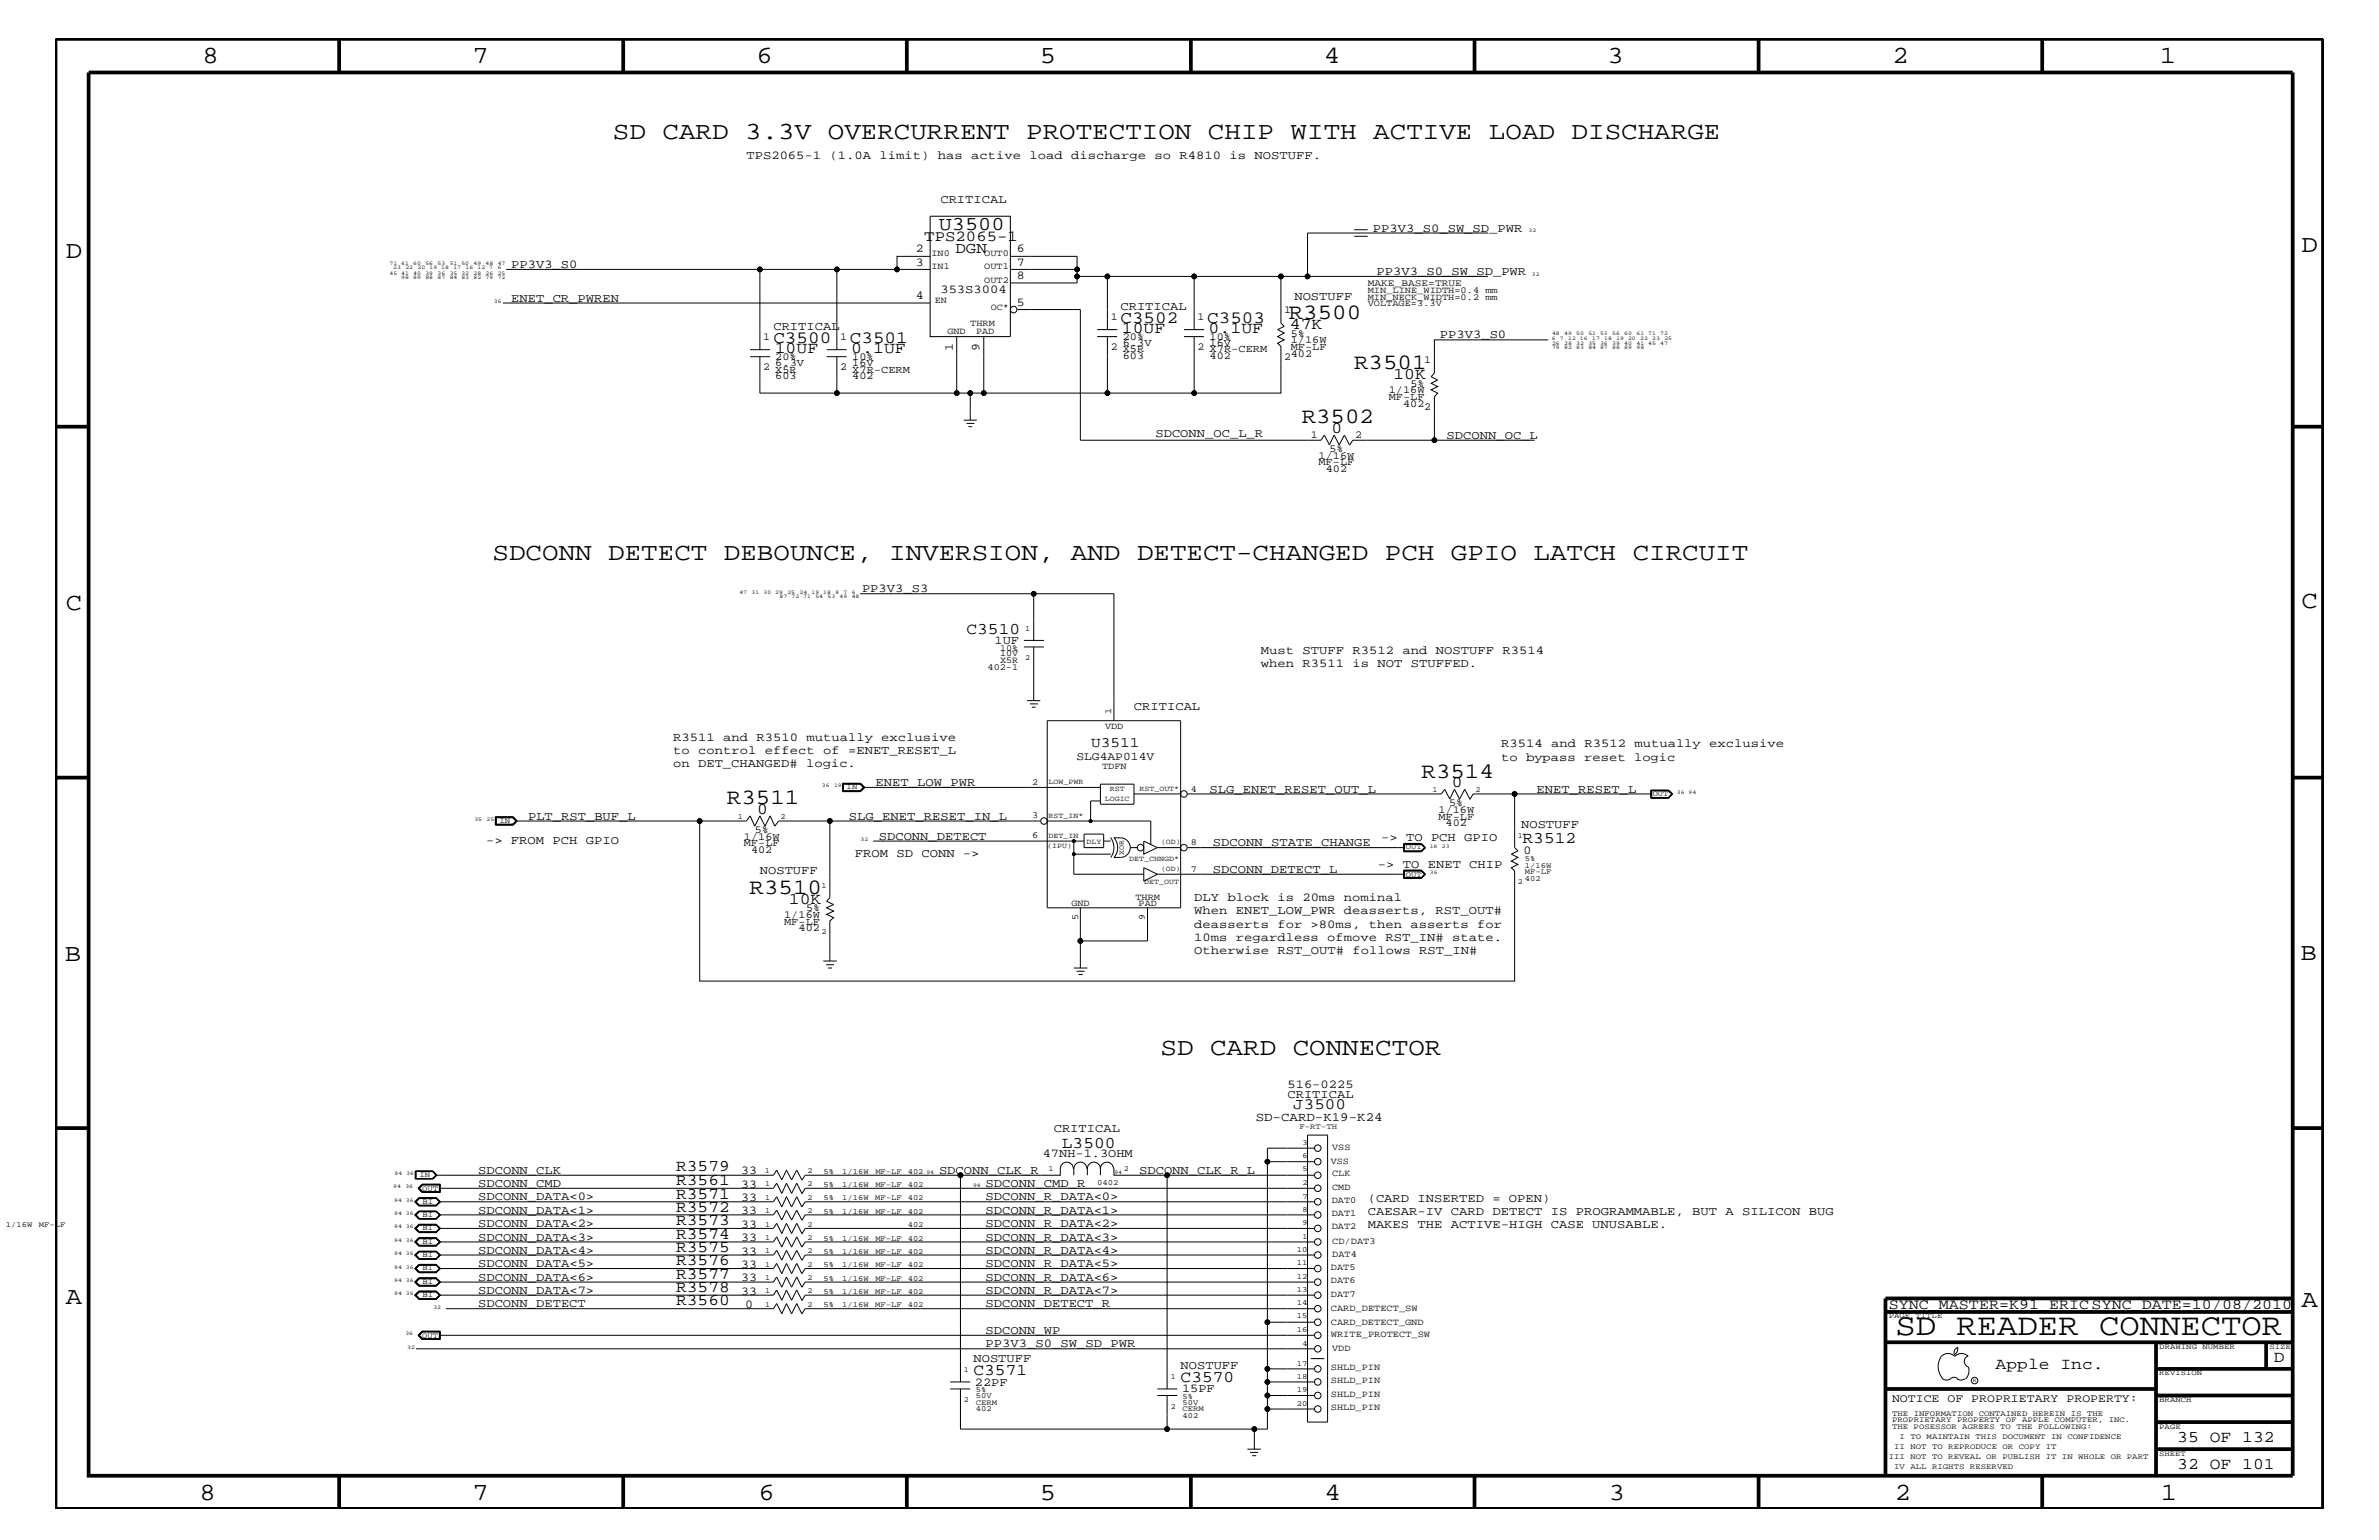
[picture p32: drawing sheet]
<svg xmlns="http://www.w3.org/2000/svg" width="432mm" height="279mm" viewBox="0 0 432 279" stroke-linecap="round" stroke-linejoin="round" font-family="sans-serif">
<defs><g id="words">
<text font-size="5.6" x="344" y="242.3">SD READER CONNECTOR</text>
<g font-size="4.5">
<text x="36.7" y="11.5">8</text>
<text x="85.8" y="11.5">7</text>
<text x="137.3" y="11.5">6</text>
<text x="188.7" y="11.5">5</text>
<text x="240.3" y="11.5">4</text>
<text x="291.8" y="11.5">3</text>
<text x="343.5" y="11.5">2</text>
<text x="392" y="11.5">1</text>
<text x="111.3" y="25.3">SD CARD 3.3V OVERCURRENT PROTECTION CHIP WITH ACTIVE LOAD DISCHARGE</text>
<text x="11.9" y="46.8">D</text>
<text x="417.8" y="45.7">D</text>
<text x="89.4" y="101.6">SDCONN DETECT DEBOUNCE, INVERSION, AND DETECT-CHANGED PCH GPIO LATCH CIRCUIT</text>
<text x="11.9" y="110.6">C</text>
<text x="417.7" y="110.3">C</text>
<text x="11.8" y="174.3">B</text>
<text x="417.6" y="174.2">B</text>
<text x="210.7" y="191.4">SD CARD CONNECTOR</text>
<text x="11.9" y="236.7">A</text>
<text x="417.7" y="237.1">A</text>
<text x="36.2" y="272.1">8</text>
<text x="85.8" y="272.1">7</text>
<text x="137.7" y="272.1">6</text>
<text x="188.7" y="272.1">5</text>
<text x="240.4" y="272.1">4</text>
<text x="292" y="272.1">3</text>
<text x="343.9" y="272.1">2</text>
<text x="392.2" y="272.1">1</text>
</g>
<g font-size="4">
<text x="233.9" y="57.9">R3500</text>
<text x="245.8" y="67">R3501</text>
<text x="236.3" y="76.8">R3502</text>
<text x="258" y="141.1">R3514</text>
<text x="132" y="145.9">R3511</text>
<text x="136.1" y="162.2">R3510</text>
</g>
<text font-size="3.6" x="170.4" y="41.7">U3500</text>
<g font-size="3.1">
<text x="203.4" y="58.6">C3502</text>
<text x="219.1" y="58.6">C3503</text>
<text x="140.4" y="62.3">C3500</text>
<text x="154.3" y="62.3">C3501</text>
</g>
<g font-size="3">
<text x="234.1" y="59.7">47K</text>
<text x="140.6" y="64">10UF</text>
<text x="154.5" y="64">0.1UF</text>
<text x="203.6" y="60.4">10UF</text>
<text x="219.4" y="60.4">0.1UF</text>
<text x="252.9" y="68.8">10K</text>
<text x="241.7" y="78.5">0</text>
<text x="175.4" y="115">C3510</text>
<text x="263.5" y="142.8">0</text>
<text x="137.5" y="147.6">0</text>
<text x="276.4" y="153">R3512</text>
<text x="143.2" y="163.9">10K</text>
<text x="192.7" y="208.2">L3500</text>
<text x="122.7" y="212.5">R3579</text>
<text x="122.7" y="215">R3561</text>
<text x="122.7" y="217.5">R3571</text>
<text x="122.7" y="219.8">R3572</text>
<text x="122.7" y="222.3">R3573</text>
<text x="122.7" y="224.7">R3574</text>
<text x="122.7" y="227.1">R3575</text>
<text x="122.7" y="229.6">R3576</text>
<text x="122.7" y="232">R3577</text>
<text x="122.7" y="236.8">R3560</text>
<text x="122.7" y="234.4">R3578</text>
<text x="176.7" y="249.5">C3571</text>
<text x="214.3" y="250.7">C3570</text>
<text x="362.2" y="248.4">Apple Inc.</text>
<text x="412.7" y="247.1">D</text>
<text x="395.2" y="261.6">35 OF 132</text>
<text x="395.2" y="266.6">32 OF 101</text>
</g>
<g font-size="2.9">
<text x="173.4" y="45.9">DGN</text>
<text x="234.7" y="201.2">J3500</text>
</g>
<text font-size="2.8" x="167.8" y="43.8">TPS2065-1</text>
<text font-size="2.7" x="342.8" y="237.4">SYNC_MASTER=K91_ERICSYNC_DATE=10/08/2010</text>
<text font-size="2.6" x="198" y="135.6">U3511</text>
<text font-size="2.3" x="227.9" y="203.4">SD-CARD-K19-K24</text>
<g font-size="2.2">
<text x="135.5" y="28.9">TPS2065-1 (1.0A limit) has active load discharge so R4810 is NOSTUFF.</text>
<text x="170.7" y="36.8">CRITICAL</text>
<text x="166.2" y="45.7">2</text>
<text x="184.6" y="45.7">6</text>
<text x="249.2" y="42">PP3V3_S0_SW_SD_PWR</text>
<text x="92.8" y="48.7">PP3V3_S0</text>
<text x="166.2" y="48.2">3</text>
<text x="170.7" y="53.2">353S3004</text>
<text x="184.6" y="48.2">7</text>
<text x="184.6" y="50.7">8</text>
<text x="249.9" y="49.9">PP3V3_S0_SW_SD_PWR</text>
<text x="92.8" y="54.7">ENET_CR_PWREN</text>
<text x="140.4" y="59.8">CRITICAL</text>
<text x="166.2" y="54.2">4</text>
<text x="184.6" y="55.5">5</text>
<text x="203.4" y="56.2">CRITICAL</text>
<text x="234.9" y="54.4">NOSTUFF</text>
<text x="173" y="63.7" transform="rotate(-90 173 63.7)">1</text>
<text x="177.8" y="63.7" transform="rotate(-90 177.8 63.7)">9</text>
<text x="261.4" y="61.4">PP3V3_S0</text>
<text x="209.7" y="79.4">SDCONN_OC_L_R</text>
<text x="262.6" y="79.6">SDCONN_OC_L</text>
<text x="156.5" y="107.5">PP3V3_S3</text>
<text x="180.5" y="116.8">1UF</text>
<text x="228.9" y="118.6">Must STUFF R3512 and NOSTUFF R3514</text>
<text x="228.9" y="121">when R3511 is NOT STUFFED.</text>
<text x="205.8" y="128.9">CRITICAL</text>
<text x="122.2" y="134.4">R3511 and R3510 mutually exclusive</text>
<text x="122.2" y="136.8">to control effect of =ENET_RESET_L</text>
<text x="272.5" y="135.6">R3514 and R3512 mutually exclusive</text>
<text x="122.2" y="139.2">on DET_CHANGED# logic.</text>
<text x="158.9" y="142.6">ENET_LOW_PWR</text>
<text x="219.5" y="143.9">SLG_ENET_RESET_OUT_L</text>
<text x="272.5" y="138">to bypass reset logic</text>
<text x="278.9" y="143.9">ENET_RESET_L</text>
<text x="95.8" y="148.7">PLT_RST_BUF_L</text>
<text x="154.1" y="148.7">SLG_ENET_RESET_IN_L</text>
<text x="88.2" y="153.2">-&gt; FROM PCH GPIO</text>
<text x="155.2" y="155.6">FROM SD CONN -&gt;</text>
<text x="159.5" y="152.3">SDCONN_DETECT</text>
<text x="220.1" y="153.5">SDCONN_STATE_CHANGE</text>
<text x="250.7" y="152.6">-&gt; TO PCH GPIO</text>
<text x="276.1" y="150.1">NOSTUFF</text>
<text x="276.5" y="154.9">0</text>
<text x="137.9" y="158.6">NOSTUFF</text>
<text x="220.1" y="158.4">SDCONN_DETECT_L</text>
<text x="250.1" y="157.4">-&gt; TO ENET CHIP</text>
<text x="216.7" y="163.5">DLY block is 20ms nominal</text>
<text x="216.7" y="165.9">When ENET_LOW_PWR deasserts, RST_OUT#</text>
<text x="216.7" y="173.2">Otherwise RST_OUT# follows RST_IN#</text>
<text x="216.7" y="168.3">deasserts for &gt;80ms, then asserts for</text>
<text x="216.7" y="170.7">10ms regardless ofmove RST_IN# state.</text>
<text x="233.7" y="197.4">516-0225</text>
<text x="233.7" y="199.2">CRITICAL</text>
<text x="189.3" y="209.9">47NH-1.3OHM</text>
<text x="191.3" y="205.3">CRITICAL</text>
<text x="86.8" y="215.3">SDCONN_CMD</text>
<text x="86.8" y="213">SDCONN_CLK</text>
<text x="134.5" y="213">33</text>
<text x="134.5" y="215.5">33</text>
<text x="170.4" y="213">SDCONN_CLK_R</text>
<text x="178.9" y="215.3">SDCONN_CMD_R</text>
<text x="206.8" y="213">SDCONN_CLK_R_L</text>
<text x="86.8" y="220.2">SDCONN_DATA&lt;1&gt;</text>
<text x="86.8" y="217.8">SDCONN_DATA&lt;0&gt;</text>
<text x="134.5" y="217.9">33</text>
<text x="134.5" y="220.3">33</text>
<text x="178.9" y="220.2">SDCONN_R_DATA&lt;1&gt;</text>
<text x="178.9" y="217.8">SDCONN_R_DATA&lt;0&gt;</text>
<text x="248.2" y="220.4">CAESAR-IV CARD DETECT IS PROGRAMMABLE, BUT A SILICON BUG</text>
<text x="248.2" y="218">(CARD INSERTED = OPEN)</text>
<text x="86.8" y="227.5">SDCONN_DATA&lt;4&gt;</text>
<text x="86.8" y="225.1">SDCONN_DATA&lt;3&gt;</text>
<text x="86.8" y="222.6">SDCONN_DATA&lt;2&gt;</text>
<text x="134.5" y="222.8">33</text>
<text x="134.5" y="225.2">33</text>
<text x="134.5" y="227.6">33</text>
<text x="178.9" y="227.5">SDCONN_R_DATA&lt;4&gt;</text>
<text x="178.9" y="225.1">SDCONN_R_DATA&lt;3&gt;</text>
<text x="178.9" y="222.6">SDCONN_R_DATA&lt;2&gt;</text>
<text x="248.2" y="222.9">MAKES THE ACTIVE-HIGH CASE UNUSABLE.</text>
<text x="86.8" y="232.4">SDCONN_DATA&lt;6&gt;</text>
<text x="86.8" y="229.9">SDCONN_DATA&lt;5&gt;</text>
<text x="134.5" y="230.1">33</text>
<text x="134.5" y="232.4">33</text>
<text x="178.9" y="232.4">SDCONN_R_DATA&lt;6&gt;</text>
<text x="178.9" y="229.9">SDCONN_R_DATA&lt;5&gt;</text>
<text x="86.8" y="234.7">SDCONN_DATA&lt;7&gt;</text>
<text x="86.8" y="237.2">SDCONN_DETECT</text>
<text x="134.5" y="234.9">33</text>
<text x="135.3" y="237.3">0</text>
<text x="178.9" y="237.2">SDCONN_DETECT_R</text>
<text x="178.9" y="234.7">SDCONN_R_DATA&lt;7&gt;</text>
<text x="178.9" y="244.5">PP3V3_S0_SW_SD_PWR</text>
<text x="178.9" y="242">SDCONN_WP</text>
<text x="176.7" y="247.1">NOSTUFF</text>
<text x="177" y="251.4">22PF</text>
<text x="214.3" y="248.4">NOSTUFF</text>
<text x="214.5" y="252.6">15PF</text>
</g>
<g font-size="2.1">
<text x="195.4" y="137.9">SLG4AP014V</text>
<text x="343.4" y="254.4">NOTICE OF PROPRIETARY PROPERTY:</text>
</g>
<g font-size="1.9">
<text x="201.6" y="58">1</text>
<text x="217.3" y="58">1</text>
<text x="233.1" y="56.8">1</text>
<text x="138.5" y="61.7">1</text>
<text x="140.7" y="65.3">20%</text>
<text x="152.5" y="61.7">1</text>
<text x="154.7" y="65.3">10%</text>
<text x="201.6" y="63.4">2</text>
<text x="203.8" y="64">X5R</text>
<text x="203.8" y="65.1">603</text>
<text x="203.8" y="61.7">20%</text>
<text x="203.8" y="62.8">6.3V</text>
<text x="217.3" y="63.4">2</text>
<text x="219.5" y="61.7">10%</text>
<text x="219.5" y="62.8">16V</text>
<text x="219.5" y="65.1">402</text>
<text x="219.5" y="64">X7R-CERM</text>
<text x="233.1" y="65.3">2</text>
<text x="234.3" y="61.1">5%</text>
<text x="234.3" y="63.4">MF-LF</text>
<text x="234.3" y="62.3">1/16W</text>
<text x="234.3" y="64.7">402</text>
<text x="258.5" y="65.9">1</text>
<text x="138.5" y="67.1">2</text>
<text x="140.7" y="68.8">603</text>
<text x="140.7" y="67.6">X5R</text>
<text x="140.7" y="66.4">6.3V</text>
<text x="152.5" y="67.1">2</text>
<text x="154.7" y="67.6">X7R-CERM</text>
<text x="154.7" y="66.4">16V</text>
<text x="154.7" y="68.8">402</text>
<text x="252.1" y="71.3">1/16W</text>
<text x="256" y="70.1">5%</text>
<text x="252.1" y="72.6">MF-LF</text>
<text x="254.7" y="73.8">402</text>
<text x="258.5" y="74.4">2</text>
<text x="237.9" y="79.4">1</text>
<text x="239.3" y="83.3">1/16W</text>
<text x="241.3" y="82">5%</text>
<text x="246" y="79.4">2</text>
<text x="239.3" y="84.4">MF-LF</text>
<text x="240.6" y="85.6">402</text>
<text x="261.1" y="148.7">MF-LF</text>
<text x="261.1" y="147.5">1/16W</text>
<text x="262.4" y="149.9">402</text>
<text x="263.1" y="146.2">5%</text>
<text x="135" y="153.5">MF-LF</text>
<text x="135" y="152.3">1/16W</text>
<text x="136.3" y="154.7">402</text>
<text x="137" y="151.1">5%</text>
<text x="142.3" y="167.8">MF-LF</text>
<text x="142.3" y="166.5">1/16W</text>
<text x="146.3" y="165.3">5%</text>
<text x="144.9" y="168.9">402</text>
</g>
<text font-size="1.8" x="248.2" y="51.9">MAKE_BASE=TRUE</text>
<g font-size="1.7">
<text x="169.1" y="46.5">IN0</text>
<text x="178.6" y="46.5">OUT0</text>
<text x="169.1" y="48.9">IN1</text>
<text x="178.6" y="51.3">OUT2</text>
<text x="178.6" y="48.9">OUT1</text>
<text x="248.2" y="53.2">MIN_LINE_WIDTH=0.4 mm</text>
<text x="169.7" y="55">EN</text>
<text x="176.1" y="59.2">THRM</text>
<text x="179.8" y="56.2">OC*</text>
<text x="248.2" y="55.6">VOLTAGE=3.3V</text>
<text x="248.2" y="54.4">MIN_NECK_WIDTH=0.2 mm</text>
<text x="172" y="60.6">GND</text>
<text x="177.2" y="60.6">PAD</text>
<text x="181.5" y="118.1">10%</text>
<text x="181.5" y="119.1">10V</text>
<text x="179.2" y="121.5">402-1</text>
<text x="181.5" y="120.3">X5R</text>
<text x="201.7" y="129.6" transform="rotate(-90 201.7 129.6)">1</text>
<text x="200.6" y="132.2">VDD</text>
<text x="187.4" y="142.4">2</text>
<text x="200" y="139.6">TDFN</text>
<text x="216.2" y="143.6">4</text>
<text x="187.4" y="148.4">3</text>
<text x="187.4" y="152.1">6</text>
<text x="216.2" y="153.3">8</text>
<text x="216.2" y="158.2">7</text>
<text x="194.5" y="164.5">GND</text>
<text x="195.7" y="167" transform="rotate(-90 195.7 167)">5</text>
<text x="206.1" y="163.3">THRM</text>
<text x="206.7" y="164.5">PAD</text>
<text x="207.8" y="167" transform="rotate(-90 207.8 167)">9</text>
<text x="241.8" y="208.6">VSS</text>
<text x="241.6" y="211.1">VSS</text>
<text x="241.8" y="213.3">CLK</text>
<text x="241.8" y="215.8">CMD</text>
<text x="241.7" y="220.6">DAT1</text>
<text x="241.7" y="218.3">DAT0</text>
<text x="241.7" y="223">DAT2</text>
<text x="241.8" y="225.7">CD/DAT3</text>
<text x="241.6" y="232.9">DAT6</text>
<text x="241.6" y="230.4">DAT5</text>
<text x="241.8" y="228.1">DAT4</text>
<text x="241.6" y="237.9">CARD_DETECT_SW</text>
<text x="241.6" y="235.2">DAT7</text>
<text x="241.6" y="242.5">WRITE_PROTECT_SW</text>
<text x="241.6" y="240.3">CARD_DETECT_GND</text>
<text x="241.8" y="245.1">VDD</text>
<text x="241.6" y="248.6">SHLD_PIN</text>
<text x="241.6" y="251">SHLD_PIN</text>
<text x="241.6" y="253.4">SHLD_PIN</text>
<text x="241.6" y="255.9">SHLD_PIN</text>
</g>
<g font-size="1.4">
<text x="186.1" y="114.4">1</text>
<text x="186.1" y="119.8">2</text>
<text x="153.7" y="143.2">IN</text>
<text x="190.3" y="142.3">LOW_PWR</text>
<text x="201.4" y="143.5">RST</text>
<text x="206.8" y="143.5">RST_OUT*</text>
<text x="260" y="143.7">1</text>
<text x="267.8" y="143.7">2</text>
<text x="90.7" y="149.3">IN</text>
<text x="133.9" y="148.5">1</text>
<text x="141.7" y="148.5">2</text>
<text x="190.3" y="148.4">RST_IN*</text>
<text x="200.5" y="145.3">LOGIC</text>
<text x="300" y="144.5">OUT</text>
<text x="190.1" y="153.8">(IPU)</text>
<text x="190.3" y="152">DET_IN</text>
<text x="197.2" y="153.2">DLY</text>
<text x="204" y="155.1" transform="rotate(-90 204 155.1)">XOR</text>
<text x="210.7" y="153.2">(OD)</text>
<text x="255.2" y="154.1">OUT</text>
<text x="275.5" y="152">1</text>
<text x="149.1" y="161.1">1</text>
<text x="205" y="156.2">DET_CHNGD*</text>
<text x="207.7" y="160.5">DET_OUT</text>
<text x="210.7" y="158">(OD)</text>
<text x="255.2" y="159">OUT</text>
<text x="275.5" y="160.5">2</text>
<text x="276.8" y="156.2">5%</text>
<text x="276.8" y="159.9">402</text>
<text x="276.8" y="158.6">MF-LF</text>
<text x="276.8" y="157.4">1/16W</text>
<text x="149.1" y="169.5">2</text>
<text x="235.8" y="204.9">F-RT-TH</text>
<text x="236.4" y="207.7">3</text>
<text x="76.1" y="213.6">IN</text>
<text x="138.8" y="212.8">1</text>
<text x="138.9" y="215.3">1</text>
<text x="146.6" y="212.8">2</text>
<text x="146.6" y="215.3">2</text>
<text x="149.5" y="213">5%</text>
<text x="149.5" y="215.3">5%</text>
<text x="152.9" y="213">1/16W</text>
<text x="152.9" y="215.3">1/16W</text>
<text x="158.9" y="213">MF-LF</text>
<text x="158.9" y="215.3">MF-LF</text>
<text x="164.8" y="213">402</text>
<text x="164.8" y="215.3">402</text>
<text x="190.3" y="212.5">1</text>
<text x="199.1" y="215.1">0402</text>
<text x="204" y="212.5">2</text>
<text x="236.4" y="212.5">5</text>
<text x="236.4" y="215">2</text>
<text x="236.4" y="210.2">6</text>
<text x="76.6" y="216">OUT</text>
<text x="76.7" y="218.4">BI</text>
<text x="76.7" y="220.8">BI</text>
<text x="138.9" y="217.7">1</text>
<text x="138.9" y="220.1">1</text>
<text x="146.6" y="217.7">2</text>
<text x="146.6" y="220.1">2</text>
<text x="149.5" y="217.8">5%</text>
<text x="149.5" y="220.2">5%</text>
<text x="152.9" y="217.8">1/16W</text>
<text x="152.9" y="220.2">1/16W</text>
<text x="158.9" y="217.8">MF-LF</text>
<text x="158.9" y="220.2">MF-LF</text>
<text x="164.8" y="217.8">402</text>
<text x="164.8" y="220.2">402</text>
<text x="236.4" y="219.8">8</text>
<text x="236.4" y="217.5">7</text>
<text x="1.1" y="222.6">1/16W</text>
<text x="7.1" y="222.6">MF-LF</text>
<text x="76.7" y="223.2">BI</text>
<text x="76.7" y="225.7">BI</text>
<text x="138.9" y="222.5">1</text>
<text x="138.9" y="224.9">1</text>
<text x="138.9" y="227.4">1</text>
<text x="146.6" y="222.5">2</text>
<text x="146.6" y="224.9">2</text>
<text x="146.6" y="227.4">2</text>
<text x="149.5" y="225.1">5%</text>
<text x="149.5" y="227.5">5%</text>
<text x="152.9" y="225.1">1/16W</text>
<text x="152.9" y="227.5">1/16W</text>
<text x="158.9" y="225.1">MF-LF</text>
<text x="158.9" y="227.5">MF-LF</text>
<text x="164.8" y="222.6">402</text>
<text x="164.8" y="225.1">402</text>
<text x="164.8" y="227.5">402</text>
<text x="235.4" y="227.1">10</text>
<text x="236.4" y="224.7">1</text>
<text x="236.4" y="222.3">9</text>
<text x="76.7" y="232.9">BI</text>
<text x="76.7" y="230.5">BI</text>
<text x="76.7" y="228.1">BI</text>
<text x="138.9" y="229.8">1</text>
<text x="138.9" y="232.2">1</text>
<text x="146.6" y="229.8">2</text>
<text x="146.6" y="232.2">2</text>
<text x="149.5" y="229.9">5%</text>
<text x="149.5" y="232.4">5%</text>
<text x="152.9" y="229.9">1/16W</text>
<text x="152.9" y="232.4">1/16W</text>
<text x="158.9" y="229.9">MF-LF</text>
<text x="158.9" y="232.4">MF-LF</text>
<text x="164.8" y="229.9">402</text>
<text x="164.8" y="232.4">402</text>
<text x="235.4" y="229.6">11</text>
<text x="235.4" y="232">12</text>
<text x="76.7" y="235.4">BI</text>
<text x="138.9" y="234.6">1</text>
<text x="138.9" y="237.1">1</text>
<text x="146.6" y="234.6">2</text>
<text x="146.6" y="237.1">2</text>
<text x="149.5" y="237.2">5%</text>
<text x="149.5" y="234.7">5%</text>
<text x="152.9" y="237.2">1/16W</text>
<text x="152.9" y="234.7">1/16W</text>
<text x="158.9" y="237.2">MF-LF</text>
<text x="158.9" y="234.7">MF-LF</text>
<text x="164.8" y="237.2">402</text>
<text x="164.8" y="234.7">402</text>
<text x="235.4" y="239.2">15</text>
<text x="235.4" y="236.8">14</text>
<text x="235.4" y="234.4">13</text>
<text x="342.8" y="239.2">PAGE TITLE</text>
<text x="76.6" y="242.7">OUT</text>
<text x="235.4" y="241.7">16</text>
<text x="236.4" y="244.1">4</text>
<text x="391.9" y="244.7">DRAWING NUMBER</text>
<text x="411.9" y="244.7">SIZE</text>
<text x="174.9" y="248.9">1</text>
<text x="212.5" y="250.1">1</text>
<text x="235.4" y="247.8">17</text>
<text x="235.4" y="250.1">18</text>
<text x="391.9" y="249.5">REVISION</text>
<text x="174.9" y="254.4">2</text>
<text x="177.1" y="253.7">50V</text>
<text x="177.1" y="256.1">402</text>
<text x="177.1" y="254.9">CERM</text>
<text x="177.1" y="252.6">5%</text>
<text x="212.5" y="255.6">2</text>
<text x="214.6" y="256.1">CERM</text>
<text x="214.6" y="254.9">50V</text>
<text x="214.6" y="257.3">402</text>
<text x="214.6" y="253.8">5%</text>
<text x="235.4" y="252.6">19</text>
<text x="235.4" y="255">20</text>
<text x="343.4" y="256.8">THE INFORMATION CONTAINED HEREIN IS THE</text>
<text x="391.9" y="254.4">BRANCH</text>
<text x="343.4" y="259.3">THE POSESSOR AGREES TO THE FOLLOWING:</text>
<text x="343.4" y="258">PROPRIETARY PROPERTY OF APPLE COMPUTER, INC.</text>
<text x="343.8" y="262.9">II NOT TO REPRODUCE OR COPY IT</text>
<text x="344.8" y="261.1">I TO MAINTAIN THIS DOCUMENT IN CONFIDENCE</text>
<text x="391.9" y="259.3">PAGE</text>
<text x="342.8" y="264.7">III NOT TO REVEAL OR PUBLISH IT IN WHOLE OR PART</text>
<text x="343.8" y="266.6">IV ALL RIGHTS RESERVED</text>
<text x="391.9" y="264.1">SHEET</text>
</g>
<g font-size="1">
<text x="277.5" y="42">32</text>
<text x="70.7" y="49.8">45 41</text>
<text x="70.7" y="48">71 61</text>
<text x="71.4" y="48.9">23</text>
<text x="72.8" y="50.7">98</text>
<text x="73.6" y="48.9">22</text>
<text x="75" y="49.8">40</text>
<text x="75" y="48">60</text>
<text x="75" y="50.7">89</text>
<text x="75.8" y="48.9">20</text>
<text x="77.2" y="49.8">39</text>
<text x="77.2" y="48">56</text>
<text x="77.2" y="50.7">88</text>
<text x="78" y="48.9">19 18</text>
<text x="79.4" y="49.8">36</text>
<text x="79.4" y="48">53</text>
<text x="79.4" y="50.7">87</text>
<text x="81.6" y="49.8">35 32</text>
<text x="81.6" y="48">51 50</text>
<text x="81.6" y="50.7">84 83</text>
<text x="82.3" y="48.9">17</text>
<text x="84.5" y="48.9">16</text>
<text x="85.9" y="49.8">28</text>
<text x="85.9" y="48">49</text>
<text x="85.9" y="50.7">82</text>
<text x="86.7" y="48.9">12 7</text>
<text x="88.1" y="49.8">26</text>
<text x="88.1" y="48">48</text>
<text x="88.1" y="50.7">79</text>
<text x="90.3" y="48.9">6</text>
<text x="90.3" y="49.8">25</text>
<text x="90.3" y="48">47</text>
<text x="90.3" y="50.7">72</text>
<text x="278" y="50.2">32</text>
<text x="89.7" y="55">36</text>
<text x="281.7" y="61.7">6</text>
<text x="281.7" y="62.5">26</text>
<text x="281.7" y="60.8">48</text>
<text x="281.7" y="63.4">79</text>
<text x="283.1" y="61.7">7</text>
<text x="283.9" y="62.5">28</text>
<text x="283.9" y="60.8">49</text>
<text x="283.9" y="63.4">82</text>
<text x="284.6" y="61.7">12 16</text>
<text x="286.1" y="62.5">32</text>
<text x="286.1" y="60.8">50</text>
<text x="286.1" y="63.4">83</text>
<text x="288.3" y="62.5">35 36</text>
<text x="288.3" y="60.8">51 53</text>
<text x="288.3" y="63.4">84 87</text>
<text x="289" y="61.7">17</text>
<text x="291.2" y="61.7">18</text>
<text x="292.6" y="62.5">39</text>
<text x="292.6" y="60.8">56</text>
<text x="292.6" y="63.4">88</text>
<text x="293.4" y="61.7">19 20</text>
<text x="294.8" y="62.5">40</text>
<text x="294.8" y="60.8">60</text>
<text x="294.8" y="63.4">89</text>
<text x="297" y="62.5">41 45</text>
<text x="297" y="60.8">61 71</text>
<text x="297" y="63.4">98</text>
<text x="297.7" y="61.7">22</text>
<text x="299.9" y="61.7">23</text>
<text x="301.3" y="62.5">47</text>
<text x="301.3" y="60.8">72</text>
<text x="302.1" y="61.7">25</text>
<text x="134.2" y="107.7">47</text>
<text x="136.4" y="107.7">31</text>
<text x="138.6" y="107.7">30 29</text>
<text x="142.9" y="107.7">25</text>
<text x="145.1" y="107.7">24</text>
<text x="147.3" y="107.7">19 18</text>
<text x="151.6" y="107.7">8</text>
<text x="153.1" y="107.7">7</text>
<text x="154.6" y="107.7">6</text>
<text x="141.5" y="108.6">87</text>
<text x="143.7" y="108.6">72 71</text>
<text x="148" y="108.6">54</text>
<text x="150.2" y="108.6">53</text>
<text x="152.4" y="108.6">49</text>
<text x="154.6" y="108.6">48</text>
<text x="149.2" y="142.9">36</text>
<text x="151.4" y="142.9">19</text>
<text x="86.1" y="149">35</text>
<text x="88.3" y="149">25</text>
<text x="304.4" y="144">36 94</text>
<text x="156.2" y="152.6">32</text>
<text x="259.5" y="153.8">18</text>
<text x="261.7" y="153.8">23</text>
<text x="259.5" y="158.6">36</text>
<text x="71.4" y="215.6">94</text>
<text x="71.6" y="213.2">94 36</text>
<text x="73.6" y="215.6">36</text>
<text x="168.1" y="213">94</text>
<text x="176.6" y="215.3">94</text>
<text x="202.3" y="213">94</text>
<text x="71.5" y="218">94 36</text>
<text x="71.5" y="220.4">94 36</text>
<text x="71.5" y="222.9">94 36</text>
<text x="71.5" y="225.3">94 36</text>
<text x="71.5" y="227.7">94 36</text>
<text x="71.5" y="232.6">94 36</text>
<text x="71.5" y="230.2">94 36</text>
<text x="71.5" y="235">94 36</text>
<text x="78.7" y="237.4">32</text>
<text x="73.6" y="242.3">36</text>
<text x="73.9" y="244.7">32</text>
<text x="358.1" y="250.7">R</text>
</g>
</g></defs>
<g fill="none" stroke="#000" stroke-width=".18">
<path d="M168.8 39.2h14.6v21.9h-14.6zM91.3 55h77.5M91.9 48.9h46M151.9 48.9h-14v14.5M162.8 48.9h-10.9v14.5M168.8 46.5h-6v2.4h6M183.4 46.5h12.1v2.4h-12.1M184.7 56.2h11.4v23.7h43.7l.6-1 .9 1.8 .8-1.8 1 1.8 .9-1.8 .9 1.8M195.5 48.9v2.4h-12.1M195.5 50.2h21.2M199.1 59.8h3.7M201 50.2v9.6"/>
<path d="M214.9 59.8h3.6M216.7 50.2h15.8v8.4l.6 .6-1.2 .6 1.2 .6-1.2 .7 1.2 .6-1.2 .6 .6 .6v8.4h-15.8M216.7 50.2v9.6M232.5 50.2h37.6M245.8 42.9h2.4M245.8 41.7h2.4M270.1 42.3h-32.8v7.9M136.1 64.7h3.7M136.1 63.4h3.7M137.9 64.7v6.6h14M150 63.4h3.7M150 64.7h3.7"/>
<path d="M151.9 64.7v6.6h21.8M173.7 61.1v10.2h2.4M174.9 76.2h2.4M175.4 76.8h1.5M175.8 77.4h.6M176.1 71.3h2.5M176.1 71.3v4.9M178.6 61.1v10.2h22.4v-10.2M199.1 61.1h3.7M214.9 61.1h3.6M216.7 61.1v10.2h-15.7M278.6 79.9h-33.1l-.6 .9"/>
<path d="M281 61.7h-20.7l.1 6-.6 .7 1.1 .5-1.1 .6 1.1 .6-1.1 .6 1.1 .6-.6 .7v7.9M156.1 107.7h31.5M185.8 117.4h3.7M185.8 116.2h3.7M187.6 116.2v-8.5h14.6v23.1M187.6 117.4v9.7M186.4 127.1h2.4M186.9 127.7h1.5M187.3 128.3h.7M190.1 130.8h24.2v33.9h-24.2zM89.9 148.2h3.2l.8 .8-.8 .7h-3.2zM90 148.3h3.1l.6 .7-.6 .5h-3.1z"/>
<path d="M93 149.5l.6-.5-.6-.6h-2.9v1.1M93.1 148.2l.7 .8-.7 .6h-3.2M93.6 149h33.4M152.9 142.1h3.3l.8 .8-.8 .7h-3.3zM153.1 142.3h3l.6 .6-.6 .6h-3zM156.1 142.2l.7 .7-.7 .6M156.1 142.2h-3.1v1.3h3.1M156.1 142.2l.8 .7-.8 .6M156.7 142.9h43M158.5 152.6h38.3M188.8 149h-38.2v13.8l-.6 .7 1.3 .6-1.3 .6 1.3 .6-1.3 .6 1.3 .6-.7 .6v7.3M190.1 149h18.8v4.2"/>
<path d="M194.9 152.6v6h12.7M194.9 155h6.7M196.8 151.3h3.5v2.5h-3.5zM199.7 142.3h6.1v3.6h-6.1zM199.7 145.3h-1.7v3.7M200.3 152.6h1.3M201.6 151.9a3 3 0 0 1 0 3.7M202.2 151.9a2.79 2.79 0 0 1 0 3.7M202.2 152a2.47 2.47 0 0 1 2.7 .9 1.78 1.78 0 0 1-1.5 2.7h-1.2M205.2 153.8h1.2M205.8 144h8.5M207.6 157.4l2.5 1.2-2.5 1.3z"/>
<path d="M207.6 152.6l2.5 1.2-2.5 1.2zM210.1 153.8h4.2M210.1 158.6h44.8M215.5 144h46.1l.6-.8 .9 1.8 .9-1.8 .9 1.8 1-1.8 .9 1.8M215.6 153.8h39.3M254.8 153h3.2l.7 .8-.7 .7h-3.2zM254.8 157.8h3.2l.7 .8-.7 .8h-3.2zM254.8 153.1h3.2l.7 .7-.7 .7h-3.2zM254.8 158h3.2M254.9 153.2h3.1l.6 .6-.6 .6h-3.1zM254.9 158v1.2h3.1l.6-.6-.6-.6M258 158l.7 .6"/>
<path d="M258.7 158.6l-.7 .7h-3.2M258.7 158.6l-.7 .8M258.7 158.6l-.7-.7h-3.2v1.5M274.9 144v9.8l.6 .6-1.2 .6 1.2 .6-1.2 .6 1.2 .6-1.2 .6 .6 .6v20h-147.9v-29h8.5l.6-1 .9 1.9 .9-1.9 1 1.9 .9-1.9 .8 1.9 .7-.9h9.3M299.7 143.5h3.2l.5 .5-.5 .7h-3.2zM299.8 143.5v1.2M299.8 144h-32.4l-.6 1.1M302.8 143.5l.6 .5M302.9 143.4l.7 .6-.7 .8M302.9 143.4h-3.3v1.4h3.3M302.9 143.4l.6 .6-.6 .8M303.4 144l-.6 .7"/>
<path d="M149.4 174.4h2.5M149.9 175h1.5M150.3 175.6h.7M194.9 175.6h2.5M195.4 176.2h1.5M195.7 176.8h.8M196.1 164.7v10.9M208.3 164.7v6h-12.2M75.3 218l.7-.7h3.2l.7 .7-.7 .8h-3.2zM75.4 218l.6-.6h3.2l.7 .6-.7 .7h-3.2zM75.4 212.5v1.4M75.4 212.5h3.2l.6 .7"/>
<path d="M75.5 212.5v1.3M76 219.7l-.7 .7 .7 .8M76 219.7l-.6 .7 .6 .8M76 219.7h3.2l.7 .7-.7 .8h-3.2M76.1 219.8h3.1l.6 .6h60.6l.6-.8 .9 1.7 .8-1.7 1 1.7 .9-1.7 .9 1.7M76.1 217.4h3.1l.6 .6-.6 .7h-3.1l-.7-.7zM76.1 219.8h3.1l.6 .6-.6 .7h-3.1M76.1 219.8l-.7 .6 .7 .7M76.1 219.8l-.6 .6 .6 .7M76.6 214.8h3.3v1.6h-3.3l-.7-.8zM76.7 214.9l-.7 .7 .7 .7h3.1v-1.4M78.5 212.5l.7 .7-.7 .6"/>
<path d="M78.6 212.5l.6 .7-.6 .7M78.6 212.5h-3.2v1.4h3.2M78.6 212.5l.7 .7-.7 .7M79.2 213.2l-.6 .6h-3.2M79.2 213.2h61.2l.6-.9 .9 1.8 .8-1.8 1 1.8 .9-1.8 .9 1.8M79.8 215.6h60.6l.6-.9 .9 1.8 .8-1.8 1 1.8 .9-1.8 .9 1.8M79.8 215h-3.1l-.6 .6 .6 .6h3.1M79.8 218l-.6 .6h-3.1l-.6-.6 .6-.5h3.1l.6 .5h60.6l.6-.9 .9 1.9 .8-1.9 1 1.9 .9-1.9 .9 1.9 .6-1h92.4M79.8 216.4v-1.5h-3.2l-.7 .7 .7 .8M174.3 213.2h-28.2l-.6 1M192.4 212a1.19 1.19 0 0 1 1.2-1.2 1.19 1.19 0 0 1 1.2 1.2M192.4 211.9v1.3h-18.1v37.5"/>
<path d="M194.9 211.9v1.3M194.9 212a1.19 1.19 0 0 1 1.2-1.2 1.19 1.19 0 0 1 1.2 1.2M197.4 211.9v1.3M197.4 212a1.19 1.19 0 0 1 1.1-1.2 1.19 1.19 0 0 1 1.2 1.2 1.19 1.19 0 0 1 1.2-1.2 1.19 1.19 0 0 1 1.2 1.2M199.7 211.9v1.3M202.2 211.9v1.3h9.6v38.8M211.8 213.2h26.7M237.3 205.9h3.7v52.1h-3.7zM238.5 210.8h-8.5v29.1M238.5 215.6h-92.4l-.6 1M238.5 208.3h-8.5v2.5M75.3 222.9l.7-.8h3.2l.7 .8-.7 .7h-3.2z"/>
<path d="M75.3 230.2l.7-.8h3.2l.7 .8-.7 .7h-3.2zM75.4 230.2l.6-.7h3.2l.7 .7-.7 .6h-3.2zM75.4 235l.7-.6h3.1l.6 .6-.6 .7h-3.1zM76 231.8l-.6 .8 .6 .7h3.2l.7-.7M76 231.8l-.7 .8 .7 .8h3.2l.7-.8M76 224.6l-.6 .7 .6 .7h3.2l.7-.7M76 224.6l-.7 .7 .7 .8h3.2l.7-.8M76 227l-.7 .7 .7 .8M76 227l-.6 .7 .6 .8M76 222.2h3.2l.7 .7-.7 .6h-3.2l-.6-.6zM76 231.8h3.2l.7 .8M76 224.6h3.2l.7 .7"/>
<path d="M76 227h3.2l.7 .7-.7 .8h-3.2M76.1 234.4h3.1l.6 .6h60.6l.6-1 .9 1.9 .8-1.9 1 1.9 .9-1.9 .9 1.9M76.1 227.1h3.1l.6 .6h60.6l.6-.8 .9 1.7 .8-1.7 1 1.7 .9-1.7 .9 1.7M76.1 222.2h3.1l.6 .7-.6 .6h-3.1l-.7-.6zM76.1 231.9h3.1l.6 .7-.6 .6h-3.1l-.7-.6zM76.1 224.6h3.1l.6 .7-.6 .7h-3.1l-.7-.7zM76.1 229.5h3.1l.6 .7-.6 .6h-3.1l-.7-.6zM76.1 227.1h3.1l.6 .6-.6 .7h-3.1M76.1 234.4l-.6 .6 .6 .6h3.1l.6-.6M76.1 227.1l-.7 .6 .7 .7M76.1 227.1l-.6 .6 .6 .7M79.8 222.9l-.6 .6h-3.1l-.6-.6 .6-.6h3.1l.6 .6h60.6l.6-1 .9 1.9 .8-1.9 1 1.9 .9-1.9 .9 1.9"/>
<path d="M79.8 232.6l-.6 .6h-3.1M79.8 220.4l-.6 .7h-3.1M79.8 227.7l-.6 .7h-3.1M79.9 235l-.7 .7h-3.2M79.9 235l-.7-.7h-3.2l-.6 .7 .6 .7M79.9 235l-.7-.8h-3.2l-.7 .8 .7 .7M80.9 237.4h59.5l.6-.9 .9 1.9 .8-1.9 1 1.9 .9-1.9 .9 1.9 .6-1h92.4M238.5 232.6h-92.4l-.6 .9-.9-1.8-.9 1.8-1-1.8-.8 1.8-.9-1.8-.6 .9h-60.6l-.6-.6h-3.1l-.6 .6 .6 .6M238.5 225.3h-92.4l-.6 1-.9-1.9-.9 1.9-1-1.9-.8 1.9-.9-1.9-.6 .9h-60.6l-.6-.6h-3.1l-.6 .6 .6 .6h3.1l.6-.6M238.5 239.9h-8.5v8.5M238.5 235h-92.4l-.6 1M238.5 227.7h-92.4l-.6 1"/>
<path d="M238.5 222.9h-92.4l-.6 1M238.5 220.4h-92.4l-.6 1M238.5 230.2h-92.4l-.6 .9-.9-1.9-.9 1.9-1-1.9-.8 1.9-.9-1.9-.6 1h-60.6l-.6-.6h-3.1l-.6 .6 .6 .5h3.1l.6-.5M75.5 244.7h163M75.9 242.3l.7-.8h3.3v1.5h-3.3zM76.7 241.6l-.7 .7 .7 .6h3.1v-1.3M79.8 242.3h158.7M79.8 241.7h-3.1l-.6 .6 .6 .6h3.1M79.8 243v-1.4h-3.2l-.7 .7 .7 .7M172.5 250.7h3.6M172.5 252h3.6M174.3 252v7.3h37.5"/>
<path d="M210.1 252h3.6M210.1 253.2h3.6M211.8 253.2v6.1h15.9M237.9 246.5h2.5M238.5 255.6h-8.5v3.7h-2.3v3.6M238.5 253.2h-8.5v2.4M238.5 250.7h-8.5v2.5M238.5 248.4h-8.5v2.3M352.3 246.1a1.69 1.69 0 0 1 2.5 0 1.72 1.72 0 0 1 2.4 0M352.4 246a3.2 3.2 0 0 0 .4 4.3l.8 .1 .4-.2M354 250.2l.7-.3 .7 .3M355.2 250.2l.7 .2 .7-.2"/>
<path d="M355.3 244.4v.3a1.18 1.18 0 0 1-.6 1.1M355.4 244.4a.99 .99 0 0 0-.6 1.4M357.2 246a1.04 1.04 0 0 0-.7 1 1.04 1.04 0 0 0 .7 1M357.3 248l.1 .7a2.11 2.11 0 0 1-.6 1.5M226.4 262.9h2.5M226.9 263.5h1.4M227.2 264.1h.8"/>
<circle cx="137.9" cy="48.9" r=".42"/>
<circle cx="151.9" cy="48.9" r=".42"/>
<circle cx="162.8" cy="48.9" r=".42"/>
<circle cx="184" cy="56.2" r=".59"/>
<circle cx="195.5" cy="50.2" r=".42"/>
<circle cx="195.5" cy="48.9" r=".42"/>
<circle cx="201" cy="50.2" r=".42"/>
<circle cx="216.7" cy="50.2" r=".42"/>
<circle cx="232.5" cy="50.2" r=".42"/>
<circle cx="237.3" cy="50.2" r=".42"/>
<circle cx="151.9" cy="71.3" r=".42"/>
<circle cx="173.7" cy="71.3" r=".42"/>
<circle cx="176.1" cy="71.3" r=".42"/>
<circle cx="178.6" cy="71.3" r=".42"/>
<circle cx="201" cy="71.3" r=".42"/>
<circle cx="216.7" cy="71.3" r=".42"/>
<circle cx="260.3" cy="79.9" r=".42"/>
<circle cx="187.6" cy="107.7" r=".42"/>
<circle cx="127" cy="149" r=".42"/>
<circle cx="150.6" cy="149" r=".42"/>
<circle cx="189.5" cy="149" r=".59"/>
<circle cx="194.9" cy="152.6" r=".25"/>
<circle cx="194.9" cy="155" r=".25"/>
<circle cx="198" cy="149" r=".25"/>
<circle cx="207" cy="153.8" r=".59"/>
<circle cx="214.9" cy="144" r=".59"/>
<circle cx="214.9" cy="153.8" r=".59"/>
<circle cx="274.9" cy="144" r=".42"/>
<circle cx="196.1" cy="170.7" r=".42"/>
<circle cx="174.3" cy="213.2" r=".42"/>
<circle cx="211.8" cy="213.2" r=".42"/>
<circle cx="230" cy="210.8" r=".42"/>
<circle cx="239.2" cy="218" r=".59"/>
<circle cx="239.2" cy="213.2" r=".59"/>
<circle cx="239.2" cy="215.6" r=".59"/>
<circle cx="239.2" cy="210.8" r=".59"/>
<circle cx="239.2" cy="208.3" r=".59"/>
<circle cx="230" cy="239.9" r=".42"/>
<circle cx="239.2" cy="235" r=".59"/>
<circle cx="239.2" cy="239.9" r=".59"/>
<circle cx="239.2" cy="227.7" r=".59"/>
<circle cx="239.2" cy="232.6" r=".59"/>
<circle cx="239.2" cy="220.4" r=".59"/>
<circle cx="239.2" cy="237.4" r=".59"/>
<circle cx="239.2" cy="222.9" r=".59"/>
<circle cx="239.2" cy="230.2" r=".59"/>
<circle cx="239.2" cy="225.3" r=".59"/>
<circle cx="211.8" cy="259.3" r=".42"/>
<circle cx="227.7" cy="259.3" r=".42"/>
<circle cx="230" cy="255.6" r=".42"/>
<circle cx="230" cy="248.4" r=".42"/>
<circle cx="230" cy="250.7" r=".42"/>
<circle cx="230" cy="253.2" r=".42"/>
<circle cx="239.2" cy="242.3" r=".59"/>
<circle cx="239.2" cy="253.2" r=".59"/>
<circle cx="239.2" cy="244.7" r=".59"/>
<circle cx="239.2" cy="250.7" r=".59"/>
<circle cx="239.2" cy="248.4" r=".59"/>
<circle cx="239.2" cy="255.6" r=".59"/>
<circle cx="358.4" cy="250.5" r=".59"/>
</g>
<g fill="#000">
<circle cx="137.9" cy="48.9" r=".42"/>
<circle cx="151.9" cy="48.9" r=".42"/>
<circle cx="162.8" cy="48.9" r=".42"/>
<circle cx="195.5" cy="50.2" r=".42"/>
<circle cx="195.5" cy="48.9" r=".42"/>
<circle cx="201" cy="50.2" r=".42"/>
<circle cx="216.7" cy="50.2" r=".42"/>
<circle cx="232.5" cy="50.2" r=".42"/>
<circle cx="237.3" cy="50.2" r=".42"/>
<circle cx="151.9" cy="71.3" r=".42"/>
<circle cx="173.7" cy="71.3" r=".42"/>
<circle cx="176.1" cy="71.3" r=".42"/>
<circle cx="178.6" cy="71.3" r=".42"/>
<circle cx="201" cy="71.3" r=".42"/>
<circle cx="216.7" cy="71.3" r=".42"/>
<circle cx="260.3" cy="79.9" r=".42"/>
<circle cx="187.6" cy="107.7" r=".42"/>
<circle cx="127" cy="149" r=".42"/>
<circle cx="150.6" cy="149" r=".42"/>
<circle cx="194.9" cy="152.6" r=".25"/>
<circle cx="194.9" cy="155" r=".25"/>
<circle cx="198" cy="149" r=".25"/>
<circle cx="274.9" cy="144" r=".42"/>
<circle cx="196.1" cy="170.7" r=".42"/>
<circle cx="174.3" cy="213.2" r=".42"/>
<circle cx="211.8" cy="213.2" r=".42"/>
<circle cx="230" cy="210.8" r=".42"/>
<circle cx="230" cy="239.9" r=".42"/>
<circle cx="211.8" cy="259.3" r=".42"/>
<circle cx="227.7" cy="259.3" r=".42"/>
<circle cx="230" cy="255.6" r=".42"/>
<circle cx="230" cy="248.4" r=".42"/>
<circle cx="230" cy="250.7" r=".42"/>
<circle cx="230" cy="253.2" r=".42"/>
</g>
<g fill="none" stroke="#000" stroke-width=".68" stroke-linecap="butt">
<path d="M10.1 7.1h411.5v266.7h-411.5zM16.1 13.2h400v254.5h-400zM61.6 7.1v6.1M113.1 7.1v6.1M164.6 7.1v6.1M216.2 7.1v6.1M267.6 7.1v6.1M319.2 7.1v6.1M370.7 7.1v6.1M10.1 77.4h6M416.1 77.4h5.5M10.1 141.1h6"/>
<path d="M416.1 141.1h5.5M10.1 204.7h6M416.1 204.7h5.5M342.2 238h73.9M416.1 235.6h-73.9v32.1M342.2 243.5h73.9M342.2 252h49.1M391.3 258h24.8M391.3 253.2h24.8M391.3 248.4h24.8M391.3 243.5v24.2M411.3 243.5v4.9"/>
<path d="M61.6 267.7v6.1M113.1 267.7v6.1M164.6 267.7v6.1M216.2 268v5.8M267.6 267.7v6.1M319.2 267.7v6.1M370.7 267.7v6.1M391.3 262.9h24.8"/>
</g>
<use href="#words"/>
</svg>
